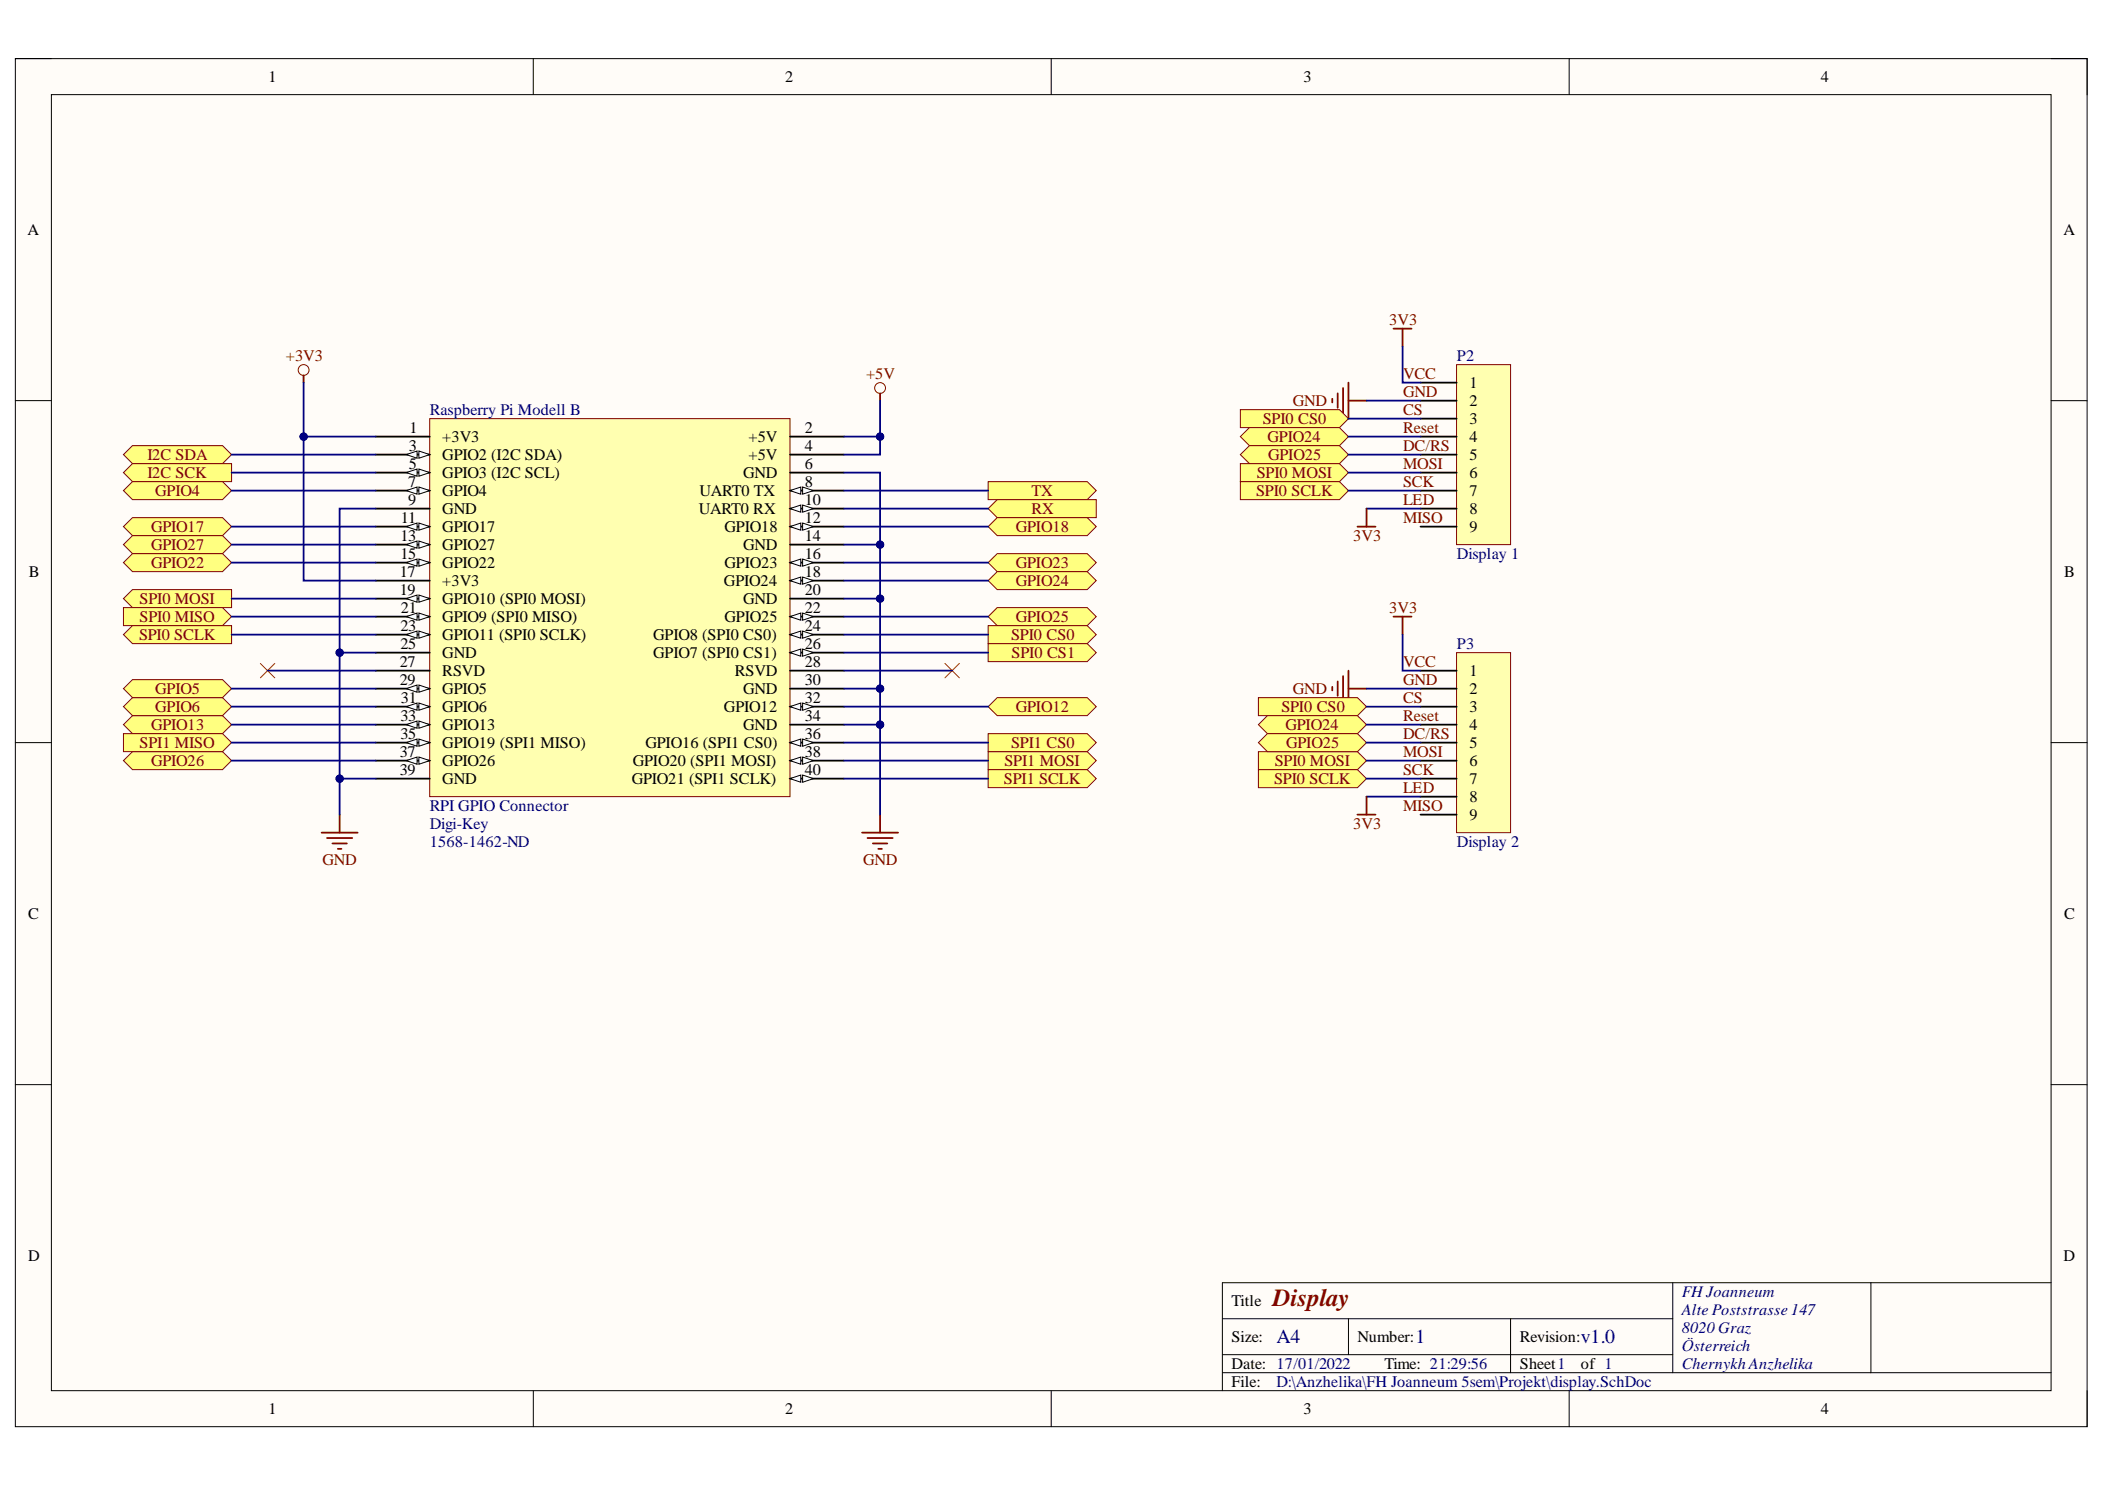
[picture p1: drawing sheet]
<svg xmlns="http://www.w3.org/2000/svg" width="297mm" height="210mm" viewBox="0 0 297 210" stroke-linecap="round" stroke-linejoin="round" font-family="sans-serif">
<defs><g id="words">
<text font-size="3.5" fill="#800000" x="179.6" y="184.3">Display</text>
<g font-size="2.8" fill="#000080">
<text x="180.1" y="189.5">A4</text>
<text x="199.8" y="189.5">1</text>
<text x="223.1" y="189.5">v1.0</text>
</g>
<g font-size="2.3">
<text x="37.9" y="11.6">1</text>
<text x="110.8" y="11.6">2</text>
<text x="183.9" y="11.6">3</text>
<text x="256.9" y="11.6">4</text>
<text x="3.9" y="33.1">A</text>
<text x="291.2" y="33.1">A</text>
<text x="207.4" y="54.7">1</text>
<text x="207.4" y="57.3">2</text>
<text x="207.4" y="59.8">3</text>
<text x="57.7" y="63.6">3</text>
<text x="57.8" y="61.1">1</text>
<text x="62.4" y="64.9">GPIO2 (I2C SDA)</text>
<text x="62.4" y="62.3">+3V3</text>
<text x="105.6" y="62.3">+5V</text>
<text x="105.6" y="64.9">+5V</text>
<text x="113.6" y="61.1">2</text>
<text x="113.6" y="63.6">4</text>
<text x="207.4" y="62.3">4</text>
<text x="207.4" y="64.9">5</text>
<text x="57.6" y="68.7">7</text>
<text x="57.6" y="71.2">9</text>
<text x="57.7" y="66.1">5</text>
<text x="62.4" y="67.4">GPIO3 (I2C SCL)</text>
<text x="62.4" y="70">GPIO4</text>
<text x="98.7" y="70">UART0 TX</text>
<text x="104.9" y="67.4">GND</text>
<text x="113.6" y="66.1">6</text>
<text x="113.6" y="68.7">8</text>
<text x="113.6" y="71.2">10</text>
<text x="207.4" y="67.4">6</text>
<text x="207.4" y="70">7</text>
<text x="56.5" y="76.3">13</text>
<text x="56.6" y="73.8">11</text>
<text x="62.4" y="72.5">GND</text>
<text x="62.4" y="75">GPIO17</text>
<text x="62.4" y="77.6">GPIO27</text>
<text x="98.6" y="72.5">UART0 RX</text>
<text x="102.2" y="75">GPIO18</text>
<text x="104.9" y="77.6">GND</text>
<text x="113.6" y="73.8">12</text>
<text x="113.6" y="76.3">14</text>
<text x="207.4" y="72.5">8</text>
<text x="207.4" y="75">9</text>
<text x="4.1" y="81.4">B</text>
<text x="56.4" y="81.4">17</text>
<text x="56.4" y="83.9">19</text>
<text x="56.5" y="78.8">15</text>
<text x="62.4" y="80.1">GPIO22</text>
<text x="62.4" y="82.6">+3V3</text>
<text x="102.2" y="82.6">GPIO24</text>
<text x="102.2" y="80.1">GPIO23</text>
<text x="113.6" y="78.8">16</text>
<text x="113.6" y="81.4">18</text>
<text x="113.6" y="83.9">20</text>
<text x="291.3" y="81.4">B</text>
<text x="56.5" y="89">23</text>
<text x="56.6" y="86.4">21</text>
<text x="62.4" y="85.2">GPIO10 (SPI0 MOSI)</text>
<text x="62.4" y="87.7">GPIO9 (SPI0 MISO)</text>
<text x="102.2" y="87.7">GPIO25</text>
<text x="104.9" y="85.2">GND</text>
<text x="113.6" y="86.4">22</text>
<text x="113.6" y="89">24</text>
<text x="56.4" y="94.1">27</text>
<text x="56.5" y="91.5">25</text>
<text x="62.4" y="90.2">GPIO11 (SPI0 SCLK)</text>
<text x="62.4" y="92.8">GND</text>
<text x="62.4" y="95.4">RSVD</text>
<text x="92.2" y="90.2">GPIO8 (SPI0 CS0)</text>
<text x="92.2" y="92.8">GPIO7 (SPI0 CS1)</text>
<text x="103.7" y="95.4">RSVD</text>
<text x="113.6" y="91.5">26</text>
<text x="113.6" y="94.1">28</text>
<text x="207.4" y="95.4">1</text>
<text x="56.4" y="96.6">29</text>
<text x="56.5" y="101.7">33</text>
<text x="56.6" y="99.2">31</text>
<text x="62.4" y="97.9">GPIO5</text>
<text x="62.4" y="100.4">GPIO6</text>
<text x="102.2" y="100.4">GPIO12</text>
<text x="104.9" y="97.9">GND</text>
<text x="113.6" y="96.6">30</text>
<text x="113.6" y="99.2">32</text>
<text x="113.6" y="101.7">34</text>
<text x="207.4" y="97.9">2</text>
<text x="207.4" y="100.4">3</text>
<text x="56.4" y="106.8">37</text>
<text x="56.5" y="104.3">35</text>
<text x="62.4" y="103">GPIO13</text>
<text x="62.4" y="105.5">GPIO19 (SPI1 MISO)</text>
<text x="91.1" y="105.5">GPIO16 (SPI1 CS0)</text>
<text x="104.9" y="103">GND</text>
<text x="113.6" y="104.3">36</text>
<text x="113.6" y="106.8">38</text>
<text x="207.4" y="103">4</text>
<text x="207.4" y="105.5">5</text>
<text x="56.4" y="109.3">39</text>
<text x="62.4" y="108.1">GPIO26</text>
<text x="62.4" y="110.6">GND</text>
<text x="89.1" y="110.6">GPIO21 (SPI1 SCLK)</text>
<text x="89.3" y="108.1">GPIO20 (SPI1 MOSI)</text>
<text x="113.6" y="109.3">40</text>
<text x="207.4" y="108.1">6</text>
<text x="207.4" y="110.6">7</text>
<text x="207.4" y="113.1">8</text>
<text x="207.4" y="115.7">9</text>
<text x="4" y="129.6">C</text>
<text x="291.3" y="129.6">C</text>
<text x="4" y="177.8">D</text>
<text x="291.2" y="177.8">D</text>
<text x="173.8" y="184.3">Title</text>
<text x="173.8" y="189.3">Size:</text>
<text x="191.6" y="189.3">Number:</text>
<text x="214.5" y="189.3">Revision:</text>
<text x="173.8" y="193.1">Date: 17/01/2022</text>
<text x="173.8" y="195.7">File:</text>
<text x="195.4" y="193.1">Time: 21:29:56</text>
<text x="214.5" y="193.1">Sheet1</text>
<text x="223.1" y="193.1">of 1</text>
<text x="37.9" y="199.5">1</text>
<text x="110.8" y="199.5">2</text>
<text x="183.9" y="199.5">3</text>
<text x="256.9" y="199.5">4</text>
</g>
<g font-size="2.3" fill="#800000">
<text x="196" y="45.8">3V3</text>
<text x="40.3" y="50.9">+3V3</text>
<text x="122.2" y="53.5">+5V</text>
<text x="198" y="53.5">VCC</text>
<text x="178.2" y="59.8">SPI0 CS0</text>
<text x="182.4" y="57.3">GND</text>
<text x="198" y="56">GND</text>
<text x="198" y="58.5">CS</text>
<text x="20.8" y="64.9">I2C SDA</text>
<text x="178.9" y="62.3">GPIO24</text>
<text x="179" y="64.9">GPIO25</text>
<text x="198" y="61.1">Reset</text>
<text x="198" y="63.6">DC/RS</text>
<text x="20.8" y="67.4">I2C SCK</text>
<text x="21.9" y="70">GPIO4</text>
<text x="145.5" y="70">TX</text>
<text x="177.3" y="70">SPI0 SCLK</text>
<text x="177.3" y="67.4">SPI0 MOSI</text>
<text x="198" y="66.1">MOSI</text>
<text x="198" y="68.7">SCK</text>
<text x="198" y="71.2">LED</text>
<text x="21.3" y="75">GPIO17</text>
<text x="21.3" y="77.6">GPIO27</text>
<text x="143.3" y="75">GPIO18</text>
<text x="145.5" y="72.5">RX</text>
<text x="191" y="76.3">3V3</text>
<text x="198" y="73.8">MISO</text>
<text x="21.3" y="80.1">GPIO22</text>
<text x="143.3" y="80.1">GPIO23</text>
<text x="143.3" y="82.6">GPIO24</text>
<text x="19.7" y="85.2">SPI0 MOSI</text>
<text x="19.7" y="87.7">SPI0 MISO</text>
<text x="143.3" y="87.7">GPIO25</text>
<text x="196" y="86.4">3V3</text>
<text x="19.6" y="90.2">SPI0 SCLK</text>
<text x="142.7" y="90.2">SPI0 CS0</text>
<text x="142.8" y="92.8">SPI0 CS1</text>
<text x="198" y="94.1">VCC</text>
<text x="21.9" y="100.4">GPIO6</text>
<text x="21.9" y="97.9">GPIO5</text>
<text x="143.3" y="100.4">GPIO12</text>
<text x="180.8" y="100.4">SPI0 CS0</text>
<text x="182.4" y="97.9">GND</text>
<text x="198" y="96.6">GND</text>
<text x="198" y="99.2">CS</text>
<text x="198" y="101.7">Reset</text>
<text x="19.7" y="105.5">SPI1 MISO</text>
<text x="21.3" y="103">GPIO13</text>
<text x="142.7" y="105.5">SPI1 CS0</text>
<text x="181.4" y="103">GPIO24</text>
<text x="181.5" y="105.5">GPIO25</text>
<text x="198" y="104.3">DC/RS</text>
<text x="198" y="106.8">MOSI</text>
<text x="21.3" y="108.1">GPIO26</text>
<text x="141.7" y="110.6">SPI1 SCLK</text>
<text x="141.7" y="108.1">SPI1 MOSI</text>
<text x="179.8" y="110.6">SPI0 SCLK</text>
<text x="179.9" y="108.1">SPI0 MOSI</text>
<text x="198" y="109.3">SCK</text>
<text x="198" y="111.9">LED</text>
<text x="191" y="116.9">3V3</text>
<text x="198" y="114.4">MISO</text>
<text x="45.5" y="122">GND</text>
<text x="121.8" y="122">GND</text>
</g>
<g font-size="2.3" fill="#000080">
<text x="205.6" y="50.9">P2</text>
<text x="60.6" y="58.5">Raspberry Pi Modell B</text>
<text x="205.6" y="78.8">Display 1</text>
<text x="205.6" y="91.5">P3</text>
<text x="60.6" y="116.9">Digi-Key</text>
<text x="60.6" y="119.5">1568-1462-ND</text>
<text x="60.6" y="114.4">RPI GPIO Connector</text>
<text x="205.6" y="119.5">Display 2</text>
<text x="237.3" y="183">FHJoanneum</text>
<text x="237.3" y="185.5">Alte Poststrasse 147</text>
<text x="237.3" y="188.1">8020 Graz</text>
<text x="237.3" y="190.6">Österreich</text>
<text x="180.1" y="195.7">D:\Anzhelika\FH Joanneum 5sem\Projekt\display.SchDoc</text>
<text x="237.3" y="193.1">Chernykh Anzhelika</text>
</g>
</g></defs>
<path d="M2.2 8.3h292.3v193h-292.3z" fill-rule="evenodd" fill="#fffcf8"/>
<path d="M2.2 8.3h292.3v193h-292.3z" fill="none" stroke="#000" stroke-width=".14"/>
<path d="M7.3 13.3h282.1v182.9h-282.1z" fill-rule="evenodd" fill="#fffcf8"/>
<g fill="none" stroke="#000" stroke-width=".14">
<path d="M2.2 8.3h5.1M7.3 13.3h282.1v182.9h-282.1zM75.3 8.3v5M148.3 8.3v5M221.4 8.3v5M289.4 8.3h5.1v5M2.2 56.5h5.1M289.4 56.5h5.1M2.2 104.8h5.1M289.4 104.8h5.1M2.2 153h5.1M289.4 153h5.1"/>
<path d="M75.3 196.2v5.1M148.3 196.2v5.1M172.5 186h63.5M172.5 193.6h116.9M172.5 191.1h63.5M190.3 186v5.1M213.2 186v7.6M221.4 196.2v5.1M236 180.9v12.7M264 180.9v12.7M289.4 180.9h-116.9v15.3M294.5 196.2v5.1"/>
</g>
<path d="M205.5 51.4h7.7v25.4h-7.7z" fill-rule="evenodd" fill="#ffffb0"/>
<path d="M205.5 51.4h7.7v25.4h-7.7z" fill="none" stroke="#800000" stroke-width=".14"/>
<path d="M200.5 54h5M200.5 56.5h5M200.5 59.1h5M200.5 61.6h5M200.5 64.1h5M200.5 66.7h5M200.5 69.2h5M200.5 71.7h5M200.5 74.3h5" fill="none" stroke="#000" stroke-width=".25"/>
<path d="M205.5 92.1h7.7v25.4h-7.7z" fill-rule="evenodd" fill="#ffffb0"/>
<path d="M205.5 92.1h7.7v25.4h-7.7z" fill="none" stroke="#800000" stroke-width=".14"/>
<path d="M200.5 94.6h5M200.5 97.1h5M200.5 99.7h5M200.5 102.2h5M200.5 104.8h5M200.5 107.3h5M200.5 109.8h5M200.5 112.4h5M200.5 114.9h5" fill="none" stroke="#000" stroke-width=".25"/>
<g fill="none" stroke="#800000" stroke-width=".25">
<path d="M188 56.3v.5M188.8 55.5v2M189.5 54.7v3.6M190.3 54v5.1M190.3 56.5h2.5M196.6 46.4h2.6M197.9 46.4v2.5M188 96.9v.5M188.8 96.1v2.1M189.5 95.4v3.5M190.3 94.6v5.1M190.3 97.1h2.5"/>
<path d="M196.6 87h2.6M197.9 87v2.5"/>
</g>
<path d="M192.8 56.5h7.7M197.9 48.9v5.1h2.6M192.8 71.7h7.7M192.8 97.1h7.7M197.9 89.5v5.1h2.6M192.8 112.4h7.7" fill="none" stroke="#000080" stroke-width=".25"/>
<path d="M60.6 59.1h50.9v53.3h-50.9z" fill-rule="evenodd" fill="#ffffb0"/>
<path d="M60.6 59.1h50.9v53.3h-50.9z" fill="none" stroke="#800000" stroke-width=".14"/>
<path d="M53 64.1h7.6M111.5 61.6h7.6" fill="none" stroke="#000" stroke-width=".25"/>
<path d="M59.1 63.6l1.5 .5-1.5 .5z" fill="#f8fcff"/>
<path d="M59.1 63.6l1.5 .5-1.5 .5z" fill="none" stroke="#000" stroke-width=".14"/>
<path d="M57.3 64.1l1.6-.5v1z" fill="#f8fcff"/>
<path d="M57.3 64.1l1.6-.5v1z" fill="none" stroke="#000" stroke-width=".14"/>
<path d="M53 66.7h7.6M111.5 64.1h7.6" fill="none" stroke="#000" stroke-width=".25"/>
<path d="M59.1 66.2l1.5 .5-1.5 .5z" fill="#f8fcff"/>
<path d="M59.1 66.2l1.5 .5-1.5 .5z" fill="none" stroke="#000" stroke-width=".14"/>
<path d="M57.3 66.7l1.6-.5v1z" fill="#f8fcff"/>
<path d="M57.3 66.7l1.6-.5v1z" fill="none" stroke="#000" stroke-width=".14"/>
<path d="M53 69.2h7.6M111.5 66.7h7.6" fill="none" stroke="#000" stroke-width=".25"/>
<path d="M59.1 68.7l1.5 .5-1.5 .5z" fill="#f8fcff"/>
<path d="M59.1 68.7l1.5 .5-1.5 .5z" fill="none" stroke="#000" stroke-width=".14"/>
<path d="M57.3 69.2l1.6-.5v1z" fill="#f8fcff"/>
<path d="M57.3 69.2l1.6-.5v1z" fill="none" stroke="#000" stroke-width=".14"/>
<path d="M111.5 69.2h7.6" fill="none" stroke="#000" stroke-width=".25"/>
<path d="M111.5 69.2l1.5-.5v1z" fill="#f8fcff"/>
<path d="M111.5 69.2l1.5-.5v1z" fill="none" stroke="#000" stroke-width=".14"/>
<path d="M113.3 68.7l1.5 .5-1.5 .5z" fill="#f8fcff"/>
<path d="M113.3 68.7l1.5 .5-1.5 .5z" fill="none" stroke="#000" stroke-width=".14"/>
<path d="M53 71.7h7.6M111.5 71.7h7.6" fill="none" stroke="#000" stroke-width=".25"/>
<path d="M111.5 71.7l1.5-.5v1.1z" fill="#f8fcff"/>
<path d="M111.5 71.7l1.5-.5v1.1z" fill="none" stroke="#000" stroke-width=".14"/>
<path d="M113.3 71.2l1.5 .5-1.5 .6z" fill="#f8fcff"/>
<path d="M113.3 71.2l1.5 .5-1.5 .6z" fill="none" stroke="#000" stroke-width=".14"/>
<path d="M53 74.3h7.6" fill="none" stroke="#000" stroke-width=".25"/>
<path d="M59.1 73.8l1.5 .5-1.5 .5z" fill="#f8fcff"/>
<path d="M59.1 73.8l1.5 .5-1.5 .5z" fill="none" stroke="#000" stroke-width=".14"/>
<path d="M57.3 74.3l1.6-.5v1z" fill="#f8fcff"/>
<path d="M57.3 74.3l1.6-.5v1z" fill="none" stroke="#000" stroke-width=".14"/>
<path d="M111.5 74.3h7.6" fill="none" stroke="#000" stroke-width=".25"/>
<path d="M111.5 74.3l1.5-.5v1z" fill="#f8fcff"/>
<path d="M111.5 74.3l1.5-.5v1z" fill="none" stroke="#000" stroke-width=".14"/>
<path d="M113.3 73.8l1.5 .5-1.5 .5z" fill="#f8fcff"/>
<path d="M113.3 73.8l1.5 .5-1.5 .5z" fill="none" stroke="#000" stroke-width=".14"/>
<path d="M53 76.8h7.6" fill="none" stroke="#000" stroke-width=".25"/>
<path d="M59.1 76.3l1.5 .5-1.5 .5z" fill="#f8fcff"/>
<path d="M59.1 76.3l1.5 .5-1.5 .5z" fill="none" stroke="#000" stroke-width=".14"/>
<path d="M57.3 76.8l1.6-.5v1z" fill="#f8fcff"/>
<path d="M57.3 76.8l1.6-.5v1z" fill="none" stroke="#000" stroke-width=".14"/>
<path d="M53 79.4h7.6M111.5 76.8h7.6" fill="none" stroke="#000" stroke-width=".25"/>
<path d="M59.1 78.9l1.5 .5-1.5 .5z" fill="#f8fcff"/>
<path d="M59.1 78.9l1.5 .5-1.5 .5z" fill="none" stroke="#000" stroke-width=".14"/>
<path d="M57.3 79.4l1.6-.5v1z" fill="#f8fcff"/>
<path d="M57.3 79.4l1.6-.5v1z" fill="none" stroke="#000" stroke-width=".14"/>
<path d="M111.5 79.4h7.6" fill="none" stroke="#000" stroke-width=".25"/>
<path d="M111.5 79.4l1.5-.5v1z" fill="#f8fcff"/>
<path d="M111.5 79.4l1.5-.5v1z" fill="none" stroke="#000" stroke-width=".14"/>
<path d="M113.3 78.9l1.5 .5-1.5 .5z" fill="#f8fcff"/>
<path d="M113.3 78.9l1.5 .5-1.5 .5z" fill="none" stroke="#000" stroke-width=".14"/>
<path d="M53 81.9h7.6M111.5 81.9h7.6" fill="none" stroke="#000" stroke-width=".25"/>
<path d="M111.5 81.9l1.5-.5v1z" fill="#f8fcff"/>
<path d="M111.5 81.9l1.5-.5v1z" fill="none" stroke="#000" stroke-width=".14"/>
<path d="M113.3 81.4l1.5 .5-1.5 .5z" fill="#f8fcff"/>
<path d="M113.3 81.4l1.5 .5-1.5 .5z" fill="none" stroke="#000" stroke-width=".14"/>
<path d="M53 84.4h7.6" fill="none" stroke="#000" stroke-width=".25"/>
<path d="M59.1 83.9l1.5 .5-1.5 .6z" fill="#f8fcff"/>
<path d="M59.1 83.9l1.5 .5-1.5 .6z" fill="none" stroke="#000" stroke-width=".14"/>
<path d="M57.3 84.4l1.6-.5v1.1z" fill="#f8fcff"/>
<path d="M57.3 84.4l1.6-.5v1.1z" fill="none" stroke="#000" stroke-width=".14"/>
<path d="M53 87h7.6M111.5 84.4h7.6" fill="none" stroke="#000" stroke-width=".25"/>
<path d="M59.1 86.5l1.5 .5-1.5 .5z" fill="#f8fcff"/>
<path d="M59.1 86.5l1.5 .5-1.5 .5z" fill="none" stroke="#000" stroke-width=".14"/>
<path d="M57.3 87l1.6-.5v1z" fill="#f8fcff"/>
<path d="M57.3 87l1.6-.5v1z" fill="none" stroke="#000" stroke-width=".14"/>
<path d="M111.5 87h7.6" fill="none" stroke="#000" stroke-width=".25"/>
<path d="M111.5 87l1.5-.5v1z" fill="#f8fcff"/>
<path d="M111.5 87l1.5-.5v1z" fill="none" stroke="#000" stroke-width=".14"/>
<path d="M113.3 86.5l1.5 .5-1.5 .5z" fill="#f8fcff"/>
<path d="M113.3 86.5l1.5 .5-1.5 .5z" fill="none" stroke="#000" stroke-width=".14"/>
<path d="M53 89.5h7.6" fill="none" stroke="#000" stroke-width=".25"/>
<path d="M59.1 89l1.5 .5-1.5 .5z" fill="#f8fcff"/>
<path d="M59.1 89l1.5 .5-1.5 .5z" fill="none" stroke="#000" stroke-width=".14"/>
<path d="M57.3 89.5l1.6-.5v1z" fill="#f8fcff"/>
<path d="M57.3 89.5l1.6-.5v1z" fill="none" stroke="#000" stroke-width=".14"/>
<path d="M111.5 89.5h7.6" fill="none" stroke="#000" stroke-width=".25"/>
<path d="M111.5 89.5l1.5-.5v1z" fill="#f8fcff"/>
<path d="M111.5 89.5l1.5-.5v1z" fill="none" stroke="#000" stroke-width=".14"/>
<path d="M113.3 89l1.5 .5-1.5 .5z" fill="#f8fcff"/>
<path d="M113.3 89l1.5 .5-1.5 .5z" fill="none" stroke="#000" stroke-width=".14"/>
<path d="M53 92.1h7.6M111.5 92.1h7.6" fill="none" stroke="#000" stroke-width=".25"/>
<path d="M111.5 92.1l1.5-.5v1z" fill="#f8fcff"/>
<path d="M111.5 92.1l1.5-.5v1z" fill="none" stroke="#000" stroke-width=".14"/>
<path d="M113.3 91.6l1.5 .5-1.5 .5z" fill="#f8fcff"/>
<path d="M113.3 91.6l1.5 .5-1.5 .5z" fill="none" stroke="#000" stroke-width=".14"/>
<path d="M53 94.6h7.6M53 97.1h7.6M111.5 94.6h7.6" fill="none" stroke="#000" stroke-width=".25"/>
<path d="M59.1 96.6l1.5 .5-1.5 .6z" fill="#f8fcff"/>
<path d="M59.1 96.6l1.5 .5-1.5 .6z" fill="none" stroke="#000" stroke-width=".14"/>
<path d="M57.3 97.1l1.6-.5v1.1z" fill="#f8fcff"/>
<path d="M57.3 97.1l1.6-.5v1.1z" fill="none" stroke="#000" stroke-width=".14"/>
<path d="M53 99.7h7.6M111.5 97.1h7.6" fill="none" stroke="#000" stroke-width=".25"/>
<path d="M59.1 99.2l1.5 .5-1.5 .5z" fill="#f8fcff"/>
<path d="M59.1 99.2l1.5 .5-1.5 .5z" fill="none" stroke="#000" stroke-width=".14"/>
<path d="M57.3 99.7l1.6-.5v1z" fill="#f8fcff"/>
<path d="M57.3 99.7l1.6-.5v1z" fill="none" stroke="#000" stroke-width=".14"/>
<path d="M111.5 99.7h7.6" fill="none" stroke="#000" stroke-width=".25"/>
<path d="M111.5 99.7l1.5-.5v1z" fill="#f8fcff"/>
<path d="M111.5 99.7l1.5-.5v1z" fill="none" stroke="#000" stroke-width=".14"/>
<path d="M113.3 99.2l1.5 .5-1.5 .5z" fill="#f8fcff"/>
<path d="M113.3 99.2l1.5 .5-1.5 .5z" fill="none" stroke="#000" stroke-width=".14"/>
<path d="M53 102.2h7.6" fill="none" stroke="#000" stroke-width=".25"/>
<path d="M59.1 101.7l1.5 .5-1.5 .5z" fill="#f8fcff"/>
<path d="M59.1 101.7l1.5 .5-1.5 .5z" fill="none" stroke="#000" stroke-width=".14"/>
<path d="M57.3 102.2l1.6-.5v1z" fill="#f8fcff"/>
<path d="M57.3 102.2l1.6-.5v1z" fill="none" stroke="#000" stroke-width=".14"/>
<path d="M53 104.8h7.6M111.5 102.2h7.6" fill="none" stroke="#000" stroke-width=".25"/>
<path d="M59.1 104.3l1.5 .5-1.5 .5z" fill="#f8fcff"/>
<path d="M59.1 104.3l1.5 .5-1.5 .5z" fill="none" stroke="#000" stroke-width=".14"/>
<path d="M57.3 104.8l1.6-.5v1z" fill="#f8fcff"/>
<path d="M57.3 104.8l1.6-.5v1z" fill="none" stroke="#000" stroke-width=".14"/>
<path d="M111.5 104.8h7.6" fill="none" stroke="#000" stroke-width=".25"/>
<path d="M111.5 104.8l1.5-.5v1z" fill="#f8fcff"/>
<path d="M111.5 104.8l1.5-.5v1z" fill="none" stroke="#000" stroke-width=".14"/>
<path d="M113.3 104.3l1.5 .5-1.5 .5z" fill="#f8fcff"/>
<path d="M113.3 104.3l1.5 .5-1.5 .5z" fill="none" stroke="#000" stroke-width=".14"/>
<path d="M53 107.3h7.6" fill="none" stroke="#000" stroke-width=".25"/>
<path d="M59.1 106.8l1.5 .5-1.5 .5z" fill="#f8fcff"/>
<path d="M59.1 106.8l1.5 .5-1.5 .5z" fill="none" stroke="#000" stroke-width=".14"/>
<path d="M57.3 107.3l1.6-.5v1z" fill="#f8fcff"/>
<path d="M57.3 107.3l1.6-.5v1z" fill="none" stroke="#000" stroke-width=".14"/>
<path d="M111.5 107.3h7.6" fill="none" stroke="#000" stroke-width=".25"/>
<path d="M111.5 107.3l1.5-.5v1z" fill="#f8fcff"/>
<path d="M111.5 107.3l1.5-.5v1z" fill="none" stroke="#000" stroke-width=".14"/>
<path d="M113.3 106.8l1.5 .5-1.5 .5z" fill="#f8fcff"/>
<path d="M113.3 106.8l1.5 .5-1.5 .5z" fill="none" stroke="#000" stroke-width=".14"/>
<path d="M53 109.8h7.6M111.5 109.8h7.6" fill="none" stroke="#000" stroke-width=".25"/>
<path d="M111.5 109.8l1.5-.5v1z" fill="#f8fcff"/>
<path d="M111.5 109.8l1.5-.5v1z" fill="none" stroke="#000" stroke-width=".14"/>
<path d="M113.3 109.3l1.5 .5-1.5 .5z" fill="#f8fcff"/>
<path d="M113.3 109.3l1.5 .5-1.5 .5z" fill="none" stroke="#000" stroke-width=".14"/>
<path d="M53 61.6h7.6" fill="none" stroke="#000" stroke-width=".25"/>
<g fill="none" stroke="#800000" stroke-width=".14">
<circle cx="42.8" cy="52.2" r=".76"/>
<circle cx="124.2" cy="54.7" r=".76"/>
</g>
<path d="M42.8 53v1M124.2 55.5v1M45.4 117.5h5.1M46.1 118.2h3.6M46.9 119h2M47.7 119.7h.5M47.9 114.9v2.6M121.6 117.5h5.1M122.4 118.2h3.6M123.2 119h2M123.9 119.7h.5M124.2 114.9v2.6" fill="none" stroke="#800000" stroke-width=".25"/>
<path d="M36.7 93.6l2.1 2M38.8 93.6l-2.1 2M133.3 93.6l2.1 2M135.4 93.6l-2.1 2" fill="none" stroke="#f00" stroke-width=".14"/>
<path d="M17.4 64.1l1.3-1.2h12.7l1.3 1.2-1.3 1.3h-12.7z" fill-rule="evenodd" fill="#ffff80"/>
<path d="M17.4 64.1l1.3-1.2h12.7l1.3 1.2-1.3 1.3h-12.7z" fill="none" stroke="#800000" stroke-width=".14"/>
<path d="M17.4 66.7l1.3-1.3h14v2.5h-14z" fill-rule="evenodd" fill="#ffff80"/>
<path d="M17.4 66.7l1.3-1.3h14v2.5h-14z" fill="none" stroke="#800000" stroke-width=".14"/>
<path d="M17.4 69.2l1.3-1.3h12.7l1.3 1.3-1.3 1.3h-12.7z" fill-rule="evenodd" fill="#ffff80"/>
<path d="M17.4 69.2l1.3-1.3h12.7l1.3 1.3-1.3 1.3h-12.7z" fill="none" stroke="#800000" stroke-width=".14"/>
<path d="M17.4 74.3l1.3-1.3h12.7l1.3 1.3-1.3 1.3h-12.7z" fill-rule="evenodd" fill="#ffff80"/>
<path d="M17.4 74.3l1.3-1.3h12.7l1.3 1.3-1.3 1.3h-12.7z" fill="none" stroke="#800000" stroke-width=".14"/>
<path d="M17.4 76.8l1.3-1.2h12.7l1.3 1.2-1.3 1.3h-12.7z" fill-rule="evenodd" fill="#ffff80"/>
<path d="M17.4 76.8l1.3-1.2h12.7l1.3 1.2-1.3 1.3h-12.7z" fill="none" stroke="#800000" stroke-width=".14"/>
<path d="M17.4 79.4l1.3-1.3h12.7l1.3 1.3-1.3 1.2h-12.7z" fill-rule="evenodd" fill="#ffff80"/>
<path d="M17.4 79.4l1.3-1.3h12.7l1.3 1.3-1.3 1.2h-12.7z" fill="none" stroke="#800000" stroke-width=".14"/>
<path d="M17.4 84.4l1.3-1.2h14v2.5h-14z" fill-rule="evenodd" fill="#ffff80"/>
<path d="M17.4 84.4l1.3-1.2h14v2.5h-14z" fill="none" stroke="#800000" stroke-width=".14"/>
<path d="M17.4 85.7h14l1.3 1.3-1.3 1.3h-14z" fill-rule="evenodd" fill="#ffff80"/>
<path d="M17.4 85.7h14l1.3 1.3-1.3 1.3h-14z" fill="none" stroke="#800000" stroke-width=".14"/>
<path d="M17.4 89.5l1.3-1.2h14v2.5h-14z" fill-rule="evenodd" fill="#ffff80"/>
<path d="M17.4 89.5l1.3-1.2h14v2.5h-14z" fill="none" stroke="#800000" stroke-width=".14"/>
<path d="M17.4 107.3l1.3-1.3h12.7l1.3 1.3-1.3 1.3h-12.7z" fill-rule="evenodd" fill="#ffff80"/>
<path d="M17.4 107.3l1.3-1.3h12.7l1.3 1.3-1.3 1.3h-12.7z" fill="none" stroke="#800000" stroke-width=".14"/>
<path d="M17.4 102.2l1.3-1.2h12.7l1.3 1.2-1.3 1.3h-12.7z" fill-rule="evenodd" fill="#ffff80"/>
<path d="M17.4 102.2l1.3-1.2h12.7l1.3 1.2-1.3 1.3h-12.7z" fill="none" stroke="#800000" stroke-width=".14"/>
<path d="M17.4 99.7l1.3-1.3h12.7l1.3 1.3-1.3 1.3h-12.7z" fill-rule="evenodd" fill="#ffff80"/>
<path d="M17.4 99.7l1.3-1.3h12.7l1.3 1.3-1.3 1.3h-12.7z" fill="none" stroke="#800000" stroke-width=".14"/>
<path d="M17.4 97.1l1.3-1.2h12.7l1.3 1.2-1.3 1.3h-12.7z" fill-rule="evenodd" fill="#ffff80"/>
<path d="M17.4 97.1l1.3-1.2h12.7l1.3 1.2-1.3 1.3h-12.7z" fill="none" stroke="#800000" stroke-width=".14"/>
<path d="M17.4 103.5h14l1.3 1.3-1.3 1.2h-14z" fill-rule="evenodd" fill="#ffff80"/>
<path d="M17.4 103.5h14l1.3 1.3-1.3 1.2h-14z" fill="none" stroke="#800000" stroke-width=".14"/>
<path d="M139.4 106h14l1.3 1.3-1.3 1.3h-14z" fill-rule="evenodd" fill="#ffff80"/>
<path d="M139.4 106h14l1.3 1.3-1.3 1.3h-14z" fill="none" stroke="#800000" stroke-width=".14"/>
<path d="M139.4 90.8h14l1.3 1.3-1.3 1.2h-14z" fill-rule="evenodd" fill="#ffff80"/>
<path d="M139.4 90.8h14l1.3 1.3-1.3 1.2h-14z" fill="none" stroke="#800000" stroke-width=".14"/>
<path d="M139.4 108.6h14l1.3 1.2-1.3 1.3h-14z" fill-rule="evenodd" fill="#ffff80"/>
<path d="M139.4 108.6h14l1.3 1.2-1.3 1.3h-14z" fill="none" stroke="#800000" stroke-width=".14"/>
<path d="M139.4 88.3h14l1.3 1.2-1.3 1.3h-14z" fill-rule="evenodd" fill="#ffff80"/>
<path d="M139.4 88.3h14l1.3 1.2-1.3 1.3h-14z" fill="none" stroke="#800000" stroke-width=".14"/>
<path d="M139.4 71.7l1.3-1.2h14v2.5h-14z" fill-rule="evenodd" fill="#ffff80"/>
<path d="M139.4 71.7l1.3-1.2h14v2.5h-14z" fill="none" stroke="#800000" stroke-width=".14"/>
<path d="M139.4 67.9h14l1.3 1.3-1.3 1.3h-14z" fill-rule="evenodd" fill="#ffff80"/>
<path d="M139.4 67.9h14l1.3 1.3-1.3 1.3h-14z" fill="none" stroke="#800000" stroke-width=".14"/>
<path d="M139.4 79.4l1.3-1.3h12.7l1.3 1.3-1.3 1.2h-12.7z" fill-rule="evenodd" fill="#ffff80"/>
<path d="M139.4 79.4l1.3-1.3h12.7l1.3 1.3-1.3 1.2h-12.7z" fill="none" stroke="#800000" stroke-width=".14"/>
<path d="M139.4 81.9l1.3-1.3h12.7l1.3 1.3-1.3 1.3h-12.7z" fill-rule="evenodd" fill="#ffff80"/>
<path d="M139.4 81.9l1.3-1.3h12.7l1.3 1.3-1.3 1.3h-12.7z" fill="none" stroke="#800000" stroke-width=".14"/>
<path d="M139.4 87l1.3-1.3h12.7l1.3 1.3-1.3 1.3h-12.7z" fill-rule="evenodd" fill="#ffff80"/>
<path d="M139.4 87l1.3-1.3h12.7l1.3 1.3-1.3 1.3h-12.7z" fill="none" stroke="#800000" stroke-width=".14"/>
<path d="M139.4 99.7l1.3-1.3h12.7l1.3 1.3-1.3 1.3h-12.7z" fill-rule="evenodd" fill="#ffff80"/>
<path d="M139.4 99.7l1.3-1.3h12.7l1.3 1.3-1.3 1.3h-12.7z" fill="none" stroke="#800000" stroke-width=".14"/>
<path d="M139.4 103.5h14l1.3 1.3-1.3 1.2h-14z" fill-rule="evenodd" fill="#ffff80"/>
<path d="M139.4 103.5h14l1.3 1.3-1.3 1.2h-14z" fill="none" stroke="#800000" stroke-width=".14"/>
<path d="M139.4 74.3l1.3-1.3h12.7l1.3 1.3-1.3 1.3h-12.7z" fill-rule="evenodd" fill="#ffff80"/>
<path d="M139.4 74.3l1.3-1.3h12.7l1.3 1.3-1.3 1.3h-12.7z" fill="none" stroke="#800000" stroke-width=".14"/>
<path d="M42.8 54v7.6h10.2" fill="none" stroke="#000080" stroke-width=".25"/>
<circle cx="42.8" cy="61.6" r=".51" fill="#000080"/>
<circle cx="42.8" cy="61.6" r=".51" fill="none" stroke="#000080" stroke-width=".14"/>
<path d="M124.2 56.5v5.1h-5.1" fill="none" stroke="#000080" stroke-width=".25"/>
<circle cx="124.2" cy="61.6" r=".51" fill="#000080"/>
<circle cx="124.2" cy="61.6" r=".51" fill="none" stroke="#000080" stroke-width=".14"/>
<path d="M124.2 61.6v2.5h-5.1" fill="none" stroke="#000080" stroke-width=".25"/>
<circle cx="124.2" cy="61.6" r=".51" fill="#000080"/>
<circle cx="124.2" cy="61.6" r=".51" fill="none" stroke="#000080" stroke-width=".14"/>
<path d="M53 109.8h-5.1v5.1" fill="none" stroke="#000080" stroke-width=".25"/>
<circle cx="47.9" cy="109.8" r=".51" fill="#000080"/>
<circle cx="47.9" cy="109.8" r=".51" fill="none" stroke="#000080" stroke-width=".14"/>
<path d="M47.9 92.1h5.1" fill="none" stroke="#000080" stroke-width=".25"/>
<circle cx="47.9" cy="92.1" r=".51" fill="#000080"/>
<circle cx="47.9" cy="92.1" r=".51" fill="none" stroke="#000080" stroke-width=".14"/>
<path d="M53 71.7h-5.1v38.1" fill="none" stroke="#000080" stroke-width=".25"/>
<circle cx="47.9" cy="92.1" r=".51" fill="#000080"/>
<circle cx="47.9" cy="92.1" r=".51" fill="none" stroke="#000080" stroke-width=".14"/>
<circle cx="47.9" cy="109.8" r=".51" fill="#000080"/>
<circle cx="47.9" cy="109.8" r=".51" fill="none" stroke="#000080" stroke-width=".14"/>
<path d="M119.1 76.8h5.1v38.1" fill="none" stroke="#000080" stroke-width=".25"/>
<circle cx="124.2" cy="76.8" r=".51" fill="#000080"/>
<circle cx="124.2" cy="76.8" r=".51" fill="none" stroke="#000080" stroke-width=".14"/>
<circle cx="124.2" cy="84.4" r=".51" fill="#000080"/>
<circle cx="124.2" cy="84.4" r=".51" fill="none" stroke="#000080" stroke-width=".14"/>
<circle cx="124.2" cy="97.1" r=".51" fill="#000080"/>
<circle cx="124.2" cy="97.1" r=".51" fill="none" stroke="#000080" stroke-width=".14"/>
<circle cx="124.2" cy="102.2" r=".51" fill="#000080"/>
<circle cx="124.2" cy="102.2" r=".51" fill="none" stroke="#000080" stroke-width=".14"/>
<path d="M119.1 102.2h5.1" fill="none" stroke="#000080" stroke-width=".25"/>
<circle cx="124.2" cy="102.2" r=".51" fill="#000080"/>
<circle cx="124.2" cy="102.2" r=".51" fill="none" stroke="#000080" stroke-width=".14"/>
<path d="M119.1 97.1h5.1" fill="none" stroke="#000080" stroke-width=".25"/>
<circle cx="124.2" cy="97.1" r=".51" fill="#000080"/>
<circle cx="124.2" cy="97.1" r=".51" fill="none" stroke="#000080" stroke-width=".14"/>
<path d="M119.1 84.4h5.1" fill="none" stroke="#000080" stroke-width=".25"/>
<circle cx="124.2" cy="84.4" r=".51" fill="#000080"/>
<circle cx="124.2" cy="84.4" r=".51" fill="none" stroke="#000080" stroke-width=".14"/>
<path d="M32.7 64.1h20.3M32.7 66.7h20.3M32.7 69.2h20.3M32.7 74.3h20.3M32.7 76.8h20.3M32.7 79.4h20.3M42.8 61.6v20.3h10.2" fill="none" stroke="#000080" stroke-width=".25"/>
<circle cx="42.8" cy="61.6" r=".51" fill="#000080"/>
<circle cx="42.8" cy="61.6" r=".51" fill="none" stroke="#000080" stroke-width=".14"/>
<g fill="none" stroke="#000080" stroke-width=".25">
<path d="M119.1 66.7h5.1v10.1M119.1 79.4h20.3M119.1 74.3h20.3M119.1 71.7h20.3M119.1 69.2h20.3M32.7 84.4h20.3M32.7 87h20.3M32.7 89.5h20.3M32.7 97.1h20.3M32.7 99.7h20.3M37.8 94.6h15.2M119.1 87h20.3"/>
<path d="M119.1 89.5h20.3M119.1 94.6h15.3M119.1 99.7h20.3M119.1 92.1h20.3M119.1 81.9h20.3M32.7 102.2h20.3M32.7 104.8h20.3M32.7 107.3h20.3M119.1 104.8h20.3M119.1 107.3h20.3M119.1 109.8h20.3"/>
</g>
<circle cx="124.2" cy="76.8" r=".51" fill="#000080"/>
<circle cx="124.2" cy="76.8" r=".51" fill="none" stroke="#000080" stroke-width=".14"/>
<path d="M175 65.4h14l1.3 1.3-1.3 1.2h-14z" fill-rule="evenodd" fill="#ffff80"/>
<path d="M175 65.4h14l1.3 1.3-1.3 1.2h-14z" fill="none" stroke="#800000" stroke-width=".14"/>
<path d="M177.6 106h14l1.2 1.3-1.2 1.3h-14z" fill-rule="evenodd" fill="#ffff80"/>
<path d="M177.6 106h14l1.2 1.3-1.2 1.3h-14z" fill="none" stroke="#800000" stroke-width=".14"/>
<path d="M191.6 74.3h2.5M192.8 71.7v2.6M191.6 114.9h2.5M192.8 112.4v2.5" fill="none" stroke="#800000" stroke-width=".25"/>
<path d="M177.6 108.6h14l1.2 1.2-1.2 1.3h-14z" fill-rule="evenodd" fill="#ffff80"/>
<path d="M177.6 108.6h14l1.2 1.2-1.2 1.3h-14z" fill="none" stroke="#800000" stroke-width=".14"/>
<path d="M175 67.9h14l1.3 1.3-1.3 1.3h-14z" fill-rule="evenodd" fill="#ffff80"/>
<path d="M175 67.9h14l1.3 1.3-1.3 1.3h-14z" fill="none" stroke="#800000" stroke-width=".14"/>
<path d="M177.6 98.4h14l1.2 1.3-1.2 1.3h-14z" fill-rule="evenodd" fill="#ffff80"/>
<path d="M177.6 98.4h14l1.2 1.3-1.2 1.3h-14z" fill="none" stroke="#800000" stroke-width=".14"/>
<path d="M175 57.8h14l1.3 1.3-1.3 1.2h-14z" fill-rule="evenodd" fill="#ffff80"/>
<path d="M175 57.8h14l1.3 1.3-1.3 1.2h-14z" fill="none" stroke="#800000" stroke-width=".14"/>
<path d="M175 61.6l1.3-1.3h12.7l1.3 1.3-1.3 1.3h-12.7z" fill-rule="evenodd" fill="#ffff80"/>
<path d="M175 61.6l1.3-1.3h12.7l1.3 1.3-1.3 1.3h-12.7z" fill="none" stroke="#800000" stroke-width=".14"/>
<path d="M177.6 102.2l1.2-1.2h12.8l1.2 1.2-1.2 1.3h-12.8z" fill-rule="evenodd" fill="#ffff80"/>
<path d="M177.6 102.2l1.2-1.2h12.8l1.2 1.2-1.2 1.3h-12.8z" fill="none" stroke="#800000" stroke-width=".14"/>
<path d="M177.6 104.8l1.2-1.3h12.8l1.2 1.3-1.2 1.2h-12.8z" fill-rule="evenodd" fill="#ffff80"/>
<path d="M177.6 104.8l1.2-1.3h12.8l1.2 1.3-1.2 1.2h-12.8z" fill="none" stroke="#800000" stroke-width=".14"/>
<path d="M175 64.1l1.3-1.2h12.7l1.3 1.2-1.3 1.3h-12.7z" fill-rule="evenodd" fill="#ffff80"/>
<path d="M175 64.1l1.3-1.2h12.7l1.3 1.2-1.3 1.3h-12.7z" fill="none" stroke="#800000" stroke-width=".14"/>
<path d="M190.3 59.1h10.2M190.3 61.6h10.2M190.3 64.1h10.2M190.3 66.7h10.2M190.3 69.2h10.2M192.8 99.7h7.7M192.8 102.2h7.7M192.8 104.8h7.7M192.8 107.3h7.7M192.8 109.8h7.7" fill="none" stroke="#000080" stroke-width=".25"/>
<use href="#words"/>
</svg>
